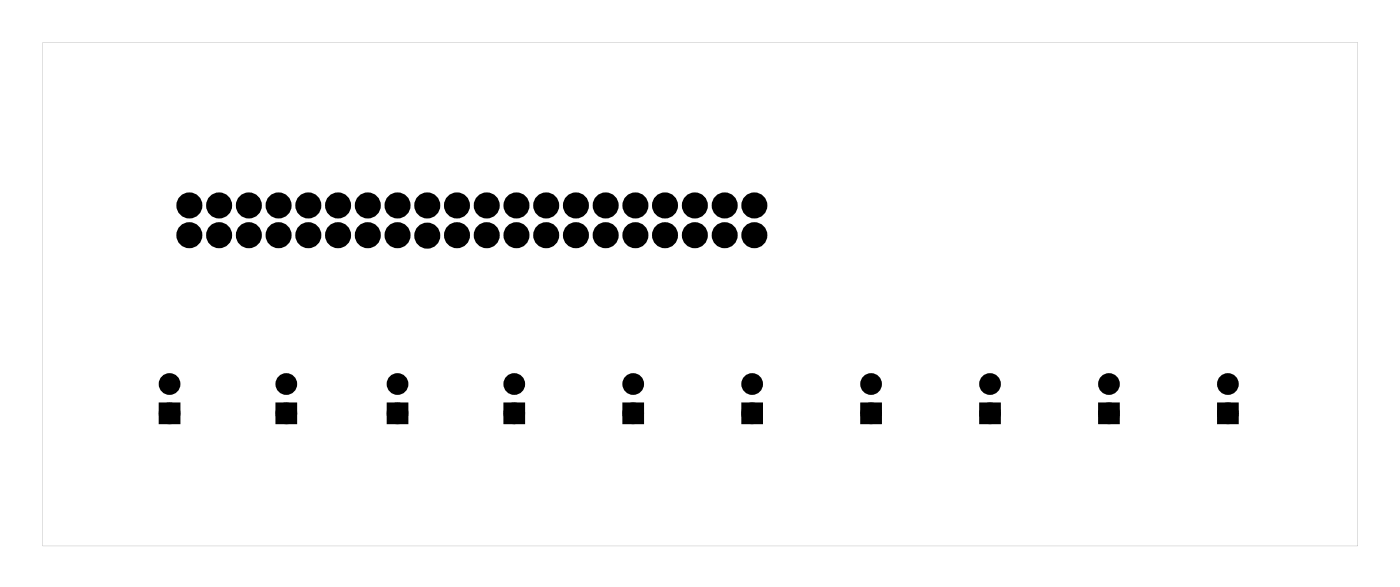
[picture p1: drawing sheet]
<svg xmlns="http://www.w3.org/2000/svg" width="120mm" height="50mm" viewBox="0 0 120 50" stroke-linecap="round" stroke-linejoin="round" font-family="sans-serif">
<g fill="#000">
<path d="M13.9 34.7h1.2v1.2h-1.2zM23.9 34.7h1.2v1.2h-1.2zM33.4 34.7h1.2v1.2h-1.2zM43.3 34.7h1.2v1.2h-1.2zM53.5 34.7h1.2v1.2h-1.2zM63.7 34.7h1.2v1.2h-1.2zM73.8 34.7h1.2v1.2h-1.2zM84 34.7h1.2v1.2h-1.2zM94.1 34.7h1.2v1.2h-1.2zM104.3 34.7h1.2v1.2h-1.2z"/>
<path d="M3.6 3.6h112.4v43h-112.4zM3.6 3.6v43h112.4v-43z"/>
</g>
<g fill="#000">
<circle cx="16.2" cy="17.5" r=".74"/>
<circle cx="18.7" cy="17.5" r=".74"/>
<circle cx="21.3" cy="17.5" r=".74"/>
<circle cx="23.8" cy="17.5" r=".74"/>
<circle cx="26.3" cy="17.5" r=".74"/>
<circle cx="28.9" cy="17.5" r=".74"/>
<circle cx="31.4" cy="17.5" r=".74"/>
<circle cx="34" cy="17.5" r=".74"/>
<circle cx="36.5" cy="17.5" r=".74"/>
<circle cx="39" cy="17.5" r=".74"/>
<circle cx="41.6" cy="17.5" r=".74"/>
<circle cx="44.1" cy="17.5" r=".74"/>
<circle cx="46.7" cy="17.5" r=".74"/>
<circle cx="49.2" cy="17.5" r=".74"/>
<circle cx="51.7" cy="17.5" r=".74"/>
<circle cx="54.3" cy="17.5" r=".74"/>
<circle cx="56.8" cy="17.5" r=".74"/>
<circle cx="59.4" cy="17.5" r=".74"/>
<circle cx="61.9" cy="17.5" r=".74"/>
<circle cx="64.4" cy="17.5" r=".74"/>
<circle cx="14.5" cy="35.3" r=".6"/>
<circle cx="14.5" cy="32.8" r=".6"/>
<circle cx="16.2" cy="20.1" r=".74"/>
<circle cx="18.7" cy="20.1" r=".74"/>
<circle cx="21.3" cy="20.1" r=".74"/>
<circle cx="23.8" cy="20.1" r=".74"/>
<circle cx="24.5" cy="35.3" r=".6"/>
<circle cx="24.5" cy="32.8" r=".6"/>
<circle cx="26.3" cy="20.1" r=".74"/>
<circle cx="28.9" cy="20.1" r=".74"/>
<circle cx="31.4" cy="20.1" r=".74"/>
<circle cx="34" cy="20.1" r=".74"/>
<circle cx="34" cy="35.3" r=".6"/>
<circle cx="34" cy="32.8" r=".6"/>
<circle cx="36.5" cy="20.1" r=".74"/>
<circle cx="39" cy="20.1" r=".74"/>
<circle cx="41.6" cy="20.1" r=".74"/>
<circle cx="43.9" cy="35.3" r=".6"/>
<circle cx="43.9" cy="32.8" r=".6"/>
<circle cx="44.1" cy="20.1" r=".74"/>
<circle cx="46.7" cy="20.1" r=".74"/>
<circle cx="49.2" cy="20.1" r=".74"/>
<circle cx="51.7" cy="20.1" r=".74"/>
<circle cx="54.1" cy="35.3" r=".6"/>
<circle cx="54.1" cy="32.8" r=".6"/>
<circle cx="54.3" cy="20.1" r=".74"/>
<circle cx="56.8" cy="20.1" r=".74"/>
<circle cx="59.4" cy="20.1" r=".74"/>
<circle cx="61.9" cy="20.1" r=".74"/>
<circle cx="64.3" cy="32.8" r=".6"/>
<circle cx="64.3" cy="35.3" r=".6"/>
<circle cx="64.4" cy="20.1" r=".74"/>
<circle cx="74.4" cy="32.8" r=".6"/>
<circle cx="74.4" cy="35.3" r=".6"/>
<circle cx="84.6" cy="35.3" r=".6"/>
<circle cx="84.6" cy="32.8" r=".6"/>
<circle cx="94.7" cy="32.8" r=".6"/>
<circle cx="94.7" cy="35.3" r=".6"/>
<circle cx="104.9" cy="35.3" r=".6"/>
<circle cx="104.9" cy="32.8" r=".6"/>
</g>
<g fill="none" stroke="#000" stroke-width=".75" stroke-linecap="butt">
<circle cx="16.2" cy="17.5" r=".74"/>
<circle cx="18.7" cy="17.5" r=".74"/>
<circle cx="21.3" cy="17.5" r=".74"/>
<circle cx="23.8" cy="17.5" r=".74"/>
<circle cx="26.3" cy="17.5" r=".74"/>
<circle cx="28.9" cy="17.5" r=".74"/>
<circle cx="31.4" cy="17.5" r=".74"/>
<circle cx="34" cy="17.5" r=".74"/>
<circle cx="36.5" cy="17.5" r=".74"/>
<circle cx="39" cy="17.5" r=".74"/>
<circle cx="41.6" cy="17.5" r=".74"/>
<circle cx="44.1" cy="17.5" r=".74"/>
<circle cx="46.7" cy="17.5" r=".74"/>
<circle cx="49.2" cy="17.5" r=".74"/>
<circle cx="51.7" cy="17.5" r=".74"/>
<circle cx="54.3" cy="17.5" r=".74"/>
<circle cx="56.8" cy="17.5" r=".74"/>
<circle cx="59.4" cy="17.5" r=".74"/>
<circle cx="61.9" cy="17.5" r=".74"/>
<circle cx="64.4" cy="17.5" r=".74"/>
<circle cx="16.2" cy="20.1" r=".74"/>
<circle cx="18.7" cy="20.1" r=".74"/>
<circle cx="21.3" cy="20.1" r=".74"/>
<circle cx="23.8" cy="20.1" r=".74"/>
<circle cx="26.3" cy="20.1" r=".74"/>
<circle cx="28.9" cy="20.1" r=".74"/>
<circle cx="31.4" cy="20.1" r=".74"/>
<circle cx="34" cy="20.1" r=".74"/>
<circle cx="36.5" cy="20.1" r=".74"/>
<circle cx="39" cy="20.1" r=".74"/>
<circle cx="41.6" cy="20.1" r=".74"/>
<circle cx="44.1" cy="20.1" r=".74"/>
<circle cx="46.7" cy="20.1" r=".74"/>
<circle cx="49.2" cy="20.1" r=".74"/>
<circle cx="51.7" cy="20.1" r=".74"/>
<circle cx="54.3" cy="20.1" r=".74"/>
<circle cx="56.8" cy="20.1" r=".74"/>
<circle cx="59.4" cy="20.1" r=".74"/>
<circle cx="61.9" cy="20.1" r=".74"/>
<circle cx="64.4" cy="20.1" r=".74"/>
</g>
<g fill="none" stroke="#000" stroke-width=".65" stroke-linecap="butt">
<path d="M13.9 34.7h1.2v1.2h-1.2zM23.9 34.7h1.2v1.2h-1.2zM33.4 34.7h1.2v1.2h-1.2zM43.3 34.7h1.2v1.2h-1.2zM53.5 34.7h1.2v1.2h-1.2zM63.7 34.7h1.2v1.2h-1.2zM73.8 34.7h1.2v1.2h-1.2zM84 34.7h1.2v1.2h-1.2zM94.1 34.7h1.2v1.2h-1.2zM104.3 34.7h1.2v1.2h-1.2z"/>
<circle cx="14.5" cy="35.3" r=".6"/>
<circle cx="14.5" cy="32.8" r=".6"/>
<circle cx="24.5" cy="35.3" r=".6"/>
<circle cx="24.5" cy="32.8" r=".6"/>
<circle cx="34" cy="35.3" r=".6"/>
<circle cx="34" cy="32.8" r=".6"/>
<circle cx="43.9" cy="35.3" r=".6"/>
<circle cx="43.9" cy="32.8" r=".6"/>
<circle cx="54.1" cy="35.3" r=".6"/>
<circle cx="54.1" cy="32.8" r=".6"/>
<circle cx="64.3" cy="35.3" r=".6"/>
<circle cx="64.3" cy="32.8" r=".6"/>
<circle cx="74.4" cy="35.3" r=".6"/>
<circle cx="74.4" cy="32.8" r=".6"/>
<circle cx="84.6" cy="35.3" r=".6"/>
<circle cx="84.6" cy="32.8" r=".6"/>
<circle cx="94.7" cy="35.3" r=".6"/>
<circle cx="94.7" cy="32.8" r=".6"/>
<circle cx="104.9" cy="35.3" r=".6"/>
<circle cx="104.9" cy="32.8" r=".6"/>
</g>
</svg>
